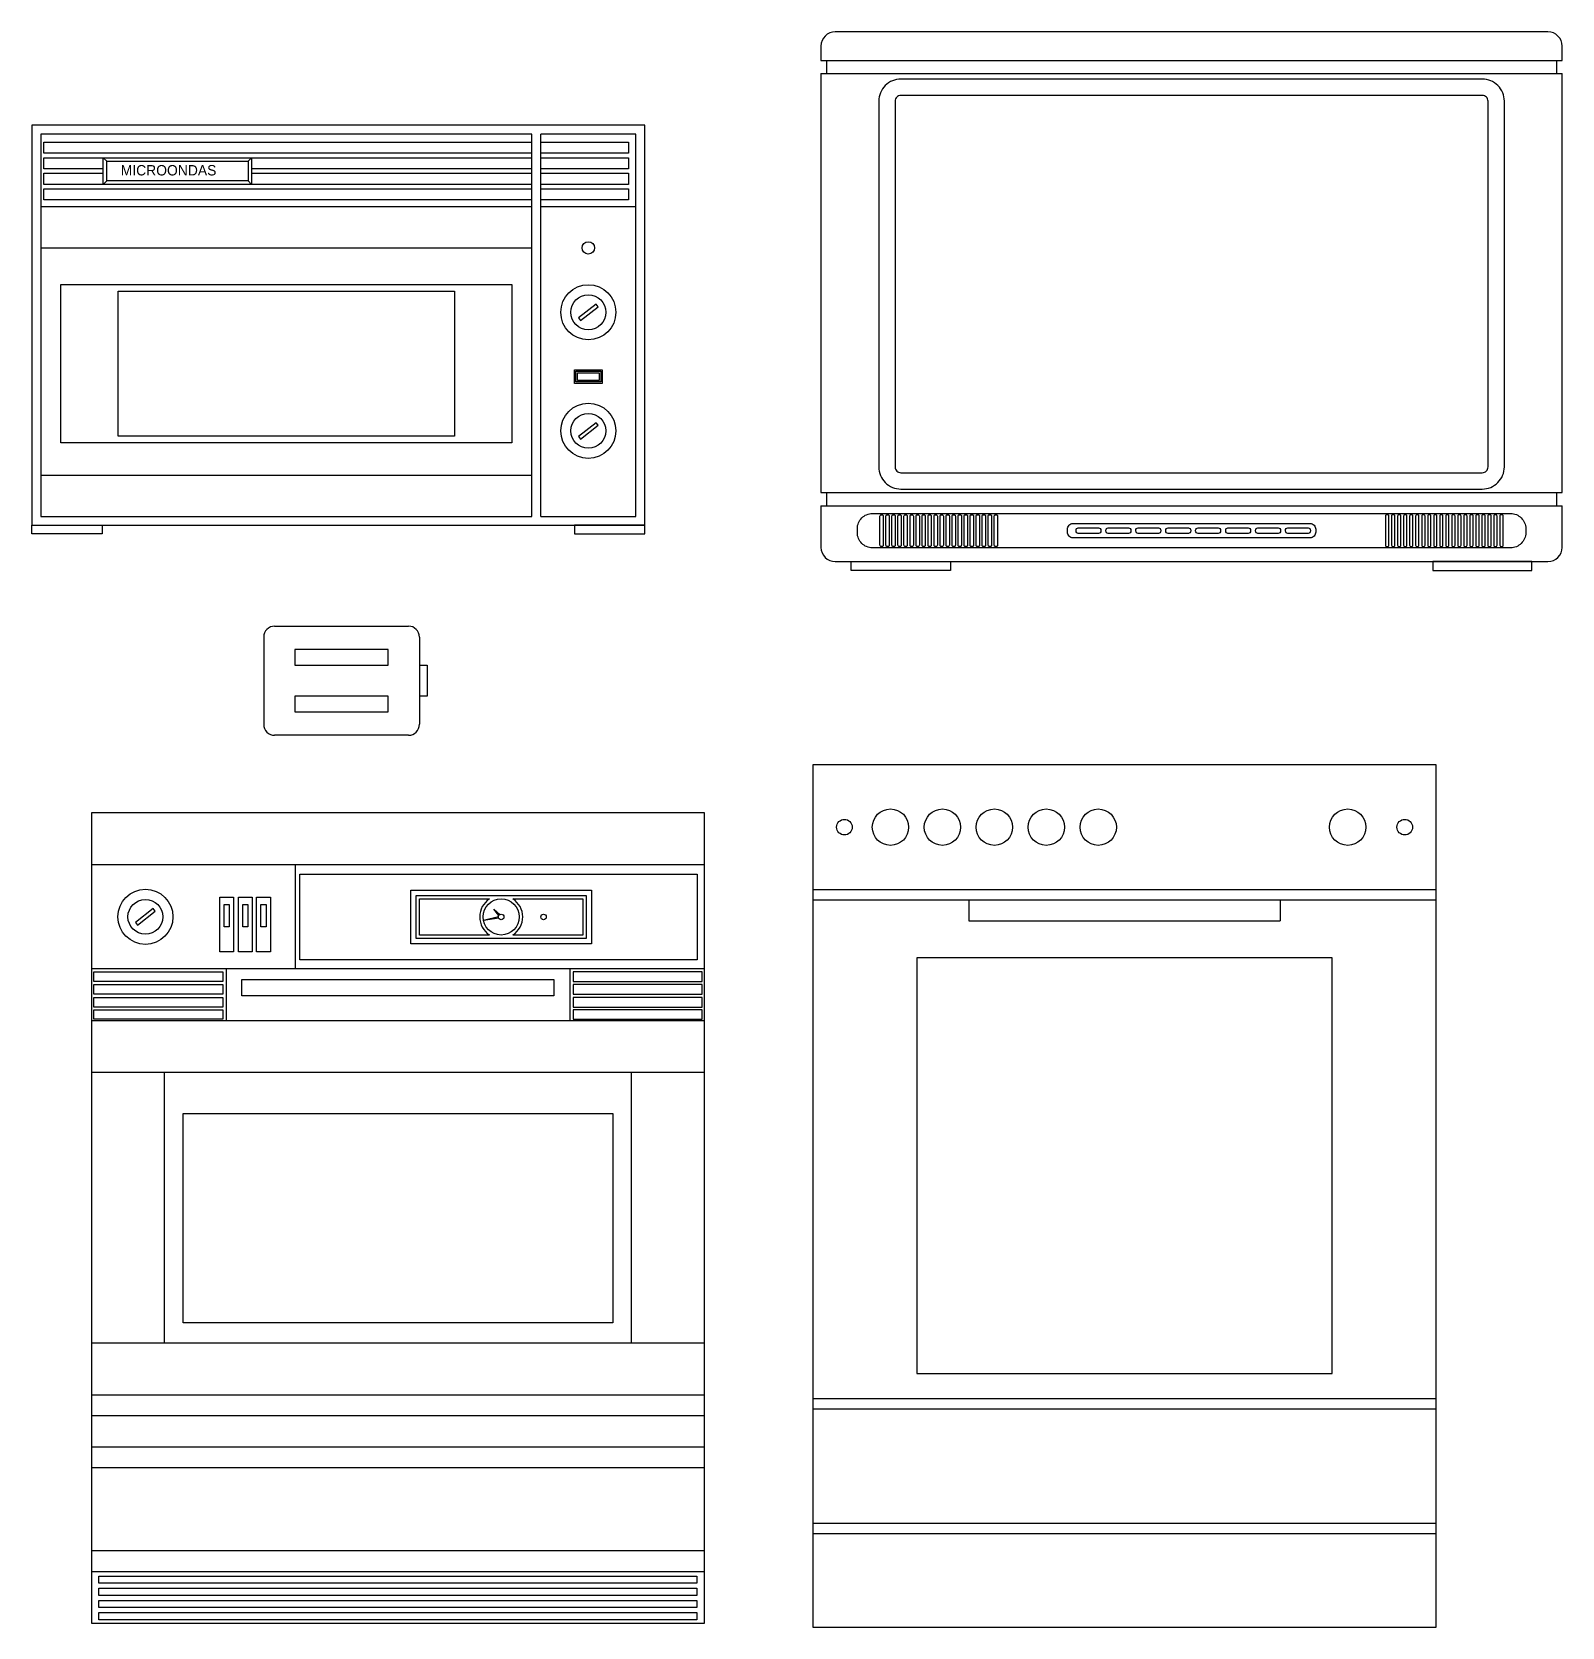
# Model space of a CAD drawing. Header units: millimetres. Extents: x 132.88 to 138.02, y 178.53 to 181.28.
# Drawn here: x 135.633 to 137.106, y 179.748 to 181.283 of the extents above; entities that cross this region are included whole.
import ezdxf

# ---------------------------------------------------------------- set-up
doc = ezdxf.new("R2010")
doc.units = ezdxf.units.MM

msp = doc.modelspace()

# ---------------------------------------------------------------- texts
at = {"insert": (135.7186, 181.155), "char_height": 0.01, "width": 0.108898, "attachment_point": 1}
msp.add_mtext('MICROONDAS', dxfattribs=at)

# ---------------------------------------------------------------- linework, layer by layer
for p, q in [((136.3928, 181.2556), (137.1063, 181.2556)), ((136.3928, 181.243), (137.1063, 181.243)), ((136.2231, 181.1933), (135.6331, 181.1933)), ((135.6331, 181.1933), (135.6331, 180.8083)), ((136.1145, 181.1847), (135.6417, 181.1847)), ((135.6417, 181.1847), (135.6417, 180.8168)), ((136.1145, 180.8168), (136.1145, 181.1847)), ((136.1231, 180.8168), (136.1231, 181.1847)), ((136.2145, 181.1847), (136.1231, 181.1847)), ((136.2145, 180.8168), (136.2145, 181.1847)), ((136.2231, 180.8083), (136.2231, 181.1933)), ((135.7017, 181.1621), (135.7051, 181.1587)), ((135.8412, 181.1587), (135.8446, 181.1621)), ((135.7051, 181.1398), (135.7017, 181.1364)), ((135.8412, 181.1398), (135.8446, 181.1364)), ((136.1145, 181.1147), (135.6417, 181.1147)), ((136.2145, 181.1147), (136.1231, 181.1147)), ((136.1145, 181.075), (135.6417, 181.075)), ((135.6417, 180.8565), (136.1145, 180.8565)), ((136.3928, 180.8397), (137.1063, 180.8397)), ((135.6417, 180.8168), (136.1145, 180.8168)), ((136.1231, 180.8168), (136.2145, 180.8168)), ((136.3928, 180.8271), (137.1063, 180.8271)), ((135.6331, 180.8083), (136.2231, 180.8083)), ((135.8668, 180.7112), (135.9957, 180.7112)), ((135.8563, 180.7007), (135.8563, 180.6167)), ((136.0062, 180.7007), (136.0062, 180.6167)), ((135.8863, 180.6887), (135.8863, 180.6737)), ((135.9762, 180.6887), (135.8863, 180.6887)), ((135.9762, 180.6737), (135.9762, 180.6887)), ((135.8863, 180.6737), (135.9762, 180.6737)), ((136.0062, 180.6737), (136.0138, 180.6737)), ((136.0138, 180.6737), (136.0138, 180.6437)), ((135.8863, 180.6437), (135.8863, 180.6287)), ((135.9762, 180.6437), (135.8863, 180.6437)), ((135.9762, 180.6287), (135.9762, 180.6437)), ((136.0138, 180.6437), (136.0062, 180.6437)), ((135.8863, 180.6287), (135.9762, 180.6287)), ((135.9957, 180.6062), (135.8668, 180.6062)), ((136.2805, 180.5314), (135.6905, 180.5314)), ((135.6905, 180.5314), (135.6905, 179.7514)), ((136.2805, 179.7514), (136.2805, 180.5314)), ((136.2805, 180.4814), (135.6905, 180.4814)), ((135.8866, 180.4814), (135.8866, 180.3814)), ((136.385, 180.4577), (136.985, 180.4577)), ((136.385, 180.4477), (136.985, 180.4477)), ((136.535, 180.4477), (136.535, 180.4277)), ((136.835, 180.4477), (136.835, 180.4277)), ((136.0823, 180.4315), (136.0679, 180.428)), ((136.0827, 180.4328), (136.0778, 180.4389)), ((136.0836, 180.4336), (136.0778, 180.4389)), ((136.0825, 180.4302), (136.0679, 180.428)), ((136.535, 180.4277), (136.835, 180.4277)), ((136.2805, 180.3814), (135.6905, 180.3814)), ((135.82, 180.3814), (135.82, 180.3314)), ((136.151, 180.3814), (136.151, 180.3314)), ((136.2805, 180.3314), (135.6905, 180.3314)), ((136.2805, 180.2814), (135.6905, 180.2814)), ((135.7605, 180.2814), (135.7605, 180.0214)), ((136.2105, 180.0214), (136.2105, 180.2814)), ((135.6905, 180.0214), (136.2805, 180.0214)), ((135.6905, 179.9714), (136.2805, 179.9714)), ((136.385, 179.9677), (136.985, 179.9677)), ((136.385, 179.9577), (136.985, 179.9577)), ((135.6905, 179.9514), (136.2805, 179.9514)), ((135.6905, 179.9214), (136.2805, 179.9214)), ((135.6905, 179.9014), (136.2805, 179.9014)), ((136.385, 179.8477), (136.985, 179.8477)), ((136.385, 179.8377), (136.985, 179.8377)), ((135.6905, 179.8214), (136.2805, 179.8214)), ((135.6905, 179.8014), (136.2805, 179.8014)), ((135.6905, 179.7514), (136.2805, 179.7514))]:
    msp.add_line(p, q)
for points in [[(137.1063, 181.2556), (137.1063, 181.2696, 0.414214), (137.0927, 181.2832), (136.4064, 181.2832, 0.414214), (136.3928, 181.2696), (136.3928, 181.2556, 0.414214)], [(136.3928, 181.243), (136.3928, 180.8397, 0.414214)], [(137.1063, 180.8397), (137.1063, 181.243, 0.414214)], [(136.3928, 180.8271), (136.3928, 180.787, 0.414214), (136.4064, 180.7734)], [(136.4064, 180.7734), (137.0927, 180.7734, 0.414214), (137.1063, 180.787), (137.1063, 180.8271, 0.414214)]]:
    msp.add_lwpolyline(points, format="xyb")
for points in [[(136.398, 181.2556), (136.398, 181.243)], [(137.1011, 181.243), (137.1011, 181.2556)], [(136.1145, 181.1664), (135.6445, 181.1664), (135.6445, 181.1771)], [(135.6445, 181.1771), (136.1145, 181.1771)], [(136.1231, 181.1771), (136.2075, 181.1771), (136.2075, 181.1664), (136.1231, 181.1664)], [(135.6445, 181.1621), (135.7017, 181.1621)], [(135.7017, 181.1514), (135.6445, 181.1514), (135.6445, 181.1621)], [(135.8446, 181.1621), (136.1145, 181.1621)], [(136.1231, 181.1621), (136.2075, 181.1621), (136.2075, 181.1514), (136.1231, 181.1514)], [(135.7017, 181.1364), (135.6445, 181.1364), (135.6445, 181.1471)], [(135.6445, 181.1471), (135.7017, 181.1471)], [(136.1145, 181.1514), (135.8446, 181.1514)], [(135.8446, 181.1471), (136.1145, 181.1471)], [(136.1231, 181.1471), (136.2075, 181.1471), (136.2075, 181.1364), (136.1231, 181.1364)], [(136.1145, 181.1214), (135.6445, 181.1214), (135.6445, 181.1321)], [(135.6445, 181.1321), (136.1145, 181.1321)], [(136.1145, 181.1364), (135.8446, 181.1364)], [(136.1231, 181.1321), (136.2075, 181.1321), (136.2075, 181.1214), (136.1231, 181.1214)], [(136.398, 180.8397), (136.398, 180.8271)], [(137.1011, 180.8271), (137.1011, 180.8397)], [(136.0063, 180.4487), (136.0737, 180.4487)], [(136.0737, 180.4139), (136.0063, 180.4139), (136.0063, 180.4487)], [(136.0961, 180.4487), (136.1635, 180.4487), (136.1635, 180.4139), (136.0961, 180.4139)]]:
    msp.add_lwpolyline(points)
for points in [[(136.4697, 180.8432), (137.0294, 180.8432, 0.414214), (137.0507, 180.8644), (137.0507, 181.2165, 0.414214), (137.0294, 181.2378), (136.4697, 181.2378, 0.414214), (136.4484, 181.2165), (136.4484, 180.8644, 0.414214)], [(136.4697, 180.8589), (137.0294, 180.8589, 0.414214), (137.035, 180.8644), (137.035, 181.2165, 0.414214), (137.0294, 181.2221), (136.4697, 181.2221, 0.414214), (136.4641, 181.2165), (136.4641, 180.8644, 0.414214)], [(136.4423, 180.8196), (137.0567, 180.8196, -0.414214), (137.0713, 180.8051), (137.0713, 180.8011, -0.414214), (137.0567, 180.7866), (136.4423, 180.7866, -0.414214), (136.4278, 180.8011), (136.4278, 180.8051, -0.414214)], [(136.4508, 180.8184), (136.4515, 180.8184, -0.414214), (136.4527, 180.8172), (136.4527, 180.789, -0.414214), (136.4515, 180.7879), (136.4508, 180.7879, -0.414214), (136.4496, 180.789), (136.4496, 180.8172, -0.414214)], [(136.4565, 180.8184), (136.4573, 180.8184, -0.414214), (136.4585, 180.8172), (136.4585, 180.789, -0.414214), (136.4573, 180.7879), (136.4565, 180.7879, -0.414214), (136.4553, 180.789), (136.4553, 180.8172, -0.414214)], [(136.4623, 180.8184), (136.4631, 180.8184, -0.414214), (136.4643, 180.8172), (136.4643, 180.789, -0.414214), (136.4631, 180.7879), (136.4623, 180.7879, -0.414214), (136.4611, 180.789), (136.4611, 180.8172, -0.414214)], [(136.4681, 180.8184), (136.4689, 180.8184, -0.414214), (136.4701, 180.8172), (136.4701, 180.789, -0.414214), (136.4689, 180.7879), (136.4681, 180.7879, -0.414214), (136.4669, 180.789), (136.4669, 180.8172, -0.414214)], [(136.4739, 180.8184), (136.4747, 180.8184, -0.414214), (136.4759, 180.8172), (136.4759, 180.789, -0.414214), (136.4747, 180.7879), (136.4739, 180.7879, -0.414214), (136.4727, 180.789), (136.4727, 180.8172, -0.414214)], [(136.4797, 180.8184), (136.4805, 180.8184, -0.414214), (136.4817, 180.8172), (136.4817, 180.789, -0.414214), (136.4805, 180.7879), (136.4797, 180.7879, -0.414214), (136.4785, 180.789), (136.4785, 180.8172, -0.414214)], [(136.4855, 180.8184), (136.4863, 180.8184, -0.414214), (136.4875, 180.8172), (136.4875, 180.789, -0.414214), (136.4863, 180.7879), (136.4855, 180.7879, -0.414214), (136.4843, 180.789), (136.4843, 180.8172, -0.414214)], [(136.4913, 180.8184), (136.4921, 180.8184, -0.414214), (136.4932, 180.8172), (136.4932, 180.789, -0.414214), (136.4921, 180.7879), (136.4913, 180.7879, -0.414214), (136.4901, 180.789), (136.4901, 180.8172, -0.414214)], [(136.4971, 180.8184), (136.4978, 180.8184, -0.414214), (136.499, 180.8172), (136.499, 180.789, -0.414214), (136.4978, 180.7879), (136.4971, 180.7879, -0.414214), (136.4959, 180.789), (136.4959, 180.8172, -0.414214)], [(136.5029, 180.8184), (136.5036, 180.8184, -0.414214), (136.5048, 180.8172), (136.5048, 180.789, -0.414214), (136.5036, 180.7879), (136.5029, 180.7879, -0.414214), (136.5017, 180.789), (136.5017, 180.8172, -0.414214)], [(136.5087, 180.8184), (136.5094, 180.8184, -0.414214), (136.5106, 180.8172), (136.5106, 180.789, -0.414214), (136.5094, 180.7879), (136.5087, 180.7879, -0.414214), (136.5075, 180.789), (136.5075, 180.8172, -0.414214)], [(136.5145, 180.8184), (136.5152, 180.8184, -0.414214), (136.5164, 180.8172), (136.5164, 180.789, -0.414214), (136.5152, 180.7879), (136.5145, 180.7879, -0.414214), (136.5133, 180.789), (136.5133, 180.8172, -0.414214)], [(136.5202, 180.8184), (136.521, 180.8184, -0.414214), (136.5222, 180.8172), (136.5222, 180.789, -0.414214), (136.521, 180.7879), (136.5202, 180.7879, -0.414214), (136.519, 180.789), (136.519, 180.8172, -0.414214)], [(136.526, 180.8184), (136.5268, 180.8184, -0.414214), (136.528, 180.8172), (136.528, 180.789, -0.414214), (136.5268, 180.7879), (136.526, 180.7879, -0.414214), (136.5248, 180.789), (136.5248, 180.8172, -0.414214)], [(136.5318, 180.8184), (136.5326, 180.8184, -0.414214), (136.5338, 180.8172), (136.5338, 180.789, -0.414214), (136.5326, 180.7879), (136.5318, 180.7879, -0.414214), (136.5306, 180.789), (136.5306, 180.8172, -0.414214)], [(136.5376, 180.8184), (136.5384, 180.8184, -0.414214), (136.5396, 180.8172), (136.5396, 180.789, -0.414214), (136.5384, 180.7879), (136.5376, 180.7879, -0.414214), (136.5364, 180.789), (136.5364, 180.8172, -0.414214)], [(136.5434, 180.8184), (136.5442, 180.8184, -0.414214), (136.5454, 180.8172), (136.5454, 180.789, -0.414214), (136.5442, 180.7879), (136.5434, 180.7879, -0.414214), (136.5422, 180.789), (136.5422, 180.8172, -0.414214)], [(136.5492, 180.8184), (136.55, 180.8184, -0.414214), (136.5512, 180.8172), (136.5512, 180.789, -0.414214), (136.55, 180.7879), (136.5492, 180.7879, -0.414214), (136.548, 180.789), (136.548, 180.8172, -0.414214)], [(136.555, 180.8184), (136.5558, 180.8184, -0.414214), (136.5569, 180.8172), (136.5569, 180.789, -0.414214), (136.5558, 180.7879), (136.555, 180.7879, -0.414214), (136.5538, 180.789), (136.5538, 180.8172, -0.414214)], [(136.5608, 180.8184), (136.5615, 180.8184, -0.414214), (136.5627, 180.8172), (136.5627, 180.789, -0.414214), (136.5615, 180.7879), (136.5608, 180.7879, -0.414214), (136.5596, 180.789), (136.5596, 180.8172, -0.414214)], [(136.9383, 180.8184), (136.9375, 180.8184, 0.414214), (136.9363, 180.8172), (136.9363, 180.789, 0.414214), (136.9375, 180.7879), (136.9383, 180.7879, 0.414214), (136.9395, 180.789), (136.9395, 180.8172, 0.414214)], [(136.9441, 180.8184), (136.9433, 180.8184, 0.414214), (136.9421, 180.8172), (136.9421, 180.789, 0.414214), (136.9433, 180.7879), (136.9441, 180.7879, 0.414214), (136.9453, 180.789), (136.9453, 180.8172, 0.414214)], [(136.9499, 180.8184), (136.9491, 180.8184, 0.414214), (136.9479, 180.8172), (136.9479, 180.789, 0.414214), (136.9491, 180.7879), (136.9499, 180.7879, 0.414214), (136.9511, 180.789), (136.9511, 180.8172, 0.414214)], [(136.9557, 180.8184), (136.9549, 180.8184, 0.414214), (136.9537, 180.8172), (136.9537, 180.789, 0.414214), (136.9549, 180.7879), (136.9557, 180.7879, 0.414214), (136.9569, 180.789), (136.9569, 180.8172, 0.414214)], [(136.9615, 180.8184), (136.9607, 180.8184, 0.414214), (136.9595, 180.8172), (136.9595, 180.789, 0.414214), (136.9607, 180.7879), (136.9615, 180.7879, 0.414214), (136.9627, 180.789), (136.9627, 180.8172, 0.414214)], [(136.9673, 180.8184), (136.9665, 180.8184, 0.414214), (136.9653, 180.8172), (136.9653, 180.789, 0.414214), (136.9665, 180.7879), (136.9673, 180.7879, 0.414214), (136.9685, 180.789), (136.9685, 180.8172, 0.414214)], [(136.9731, 180.8184), (136.9723, 180.8184, 0.414214), (136.9711, 180.8172), (136.9711, 180.789, 0.414214), (136.9723, 180.7879), (136.9731, 180.7879, 0.414214), (136.9743, 180.789), (136.9743, 180.8172, 0.414214)], [(136.9788, 180.8184), (136.9781, 180.8184, 0.414214), (136.9769, 180.8172), (136.9769, 180.789, 0.414214), (136.9781, 180.7879), (136.9788, 180.7879, 0.414214), (136.98, 180.789), (136.98, 180.8172, 0.414214)], [(136.9846, 180.8184), (136.9839, 180.8184, 0.414214), (136.9827, 180.8172), (136.9827, 180.789, 0.414214), (136.9839, 180.7879), (136.9846, 180.7879, 0.414214), (136.9858, 180.789), (136.9858, 180.8172, 0.414214)], [(136.9904, 180.8184), (136.9897, 180.8184, 0.414214), (136.9885, 180.8172), (136.9885, 180.789, 0.414214), (136.9897, 180.7879), (136.9904, 180.7879, 0.414214), (136.9916, 180.789), (136.9916, 180.8172, 0.414214)], [(136.9962, 180.8184), (136.9955, 180.8184, 0.414214), (136.9943, 180.8172), (136.9943, 180.789, 0.414214), (136.9955, 180.7879), (136.9962, 180.7879, 0.414214), (136.9974, 180.789), (136.9974, 180.8172, 0.414214)], [(137.002, 180.8184), (137.0012, 180.8184, 0.414214), (137, 180.8172), (137, 180.789, 0.414214), (137.0012, 180.7879), (137.002, 180.7879, 0.414214), (137.0032, 180.789), (137.0032, 180.8172, 0.414214)], [(137.0078, 180.8184), (137.007, 180.8184, 0.414214), (137.0058, 180.8172), (137.0058, 180.789, 0.414214), (137.007, 180.7879), (137.0078, 180.7879, 0.414214), (137.009, 180.789), (137.009, 180.8172, 0.414214)], [(137.0136, 180.8184), (137.0128, 180.8184, 0.414214), (137.0116, 180.8172), (137.0116, 180.789, 0.414214), (137.0128, 180.7879), (137.0136, 180.7879, 0.414214), (137.0148, 180.789), (137.0148, 180.8172, 0.414214)], [(137.0194, 180.8184), (137.0186, 180.8184, 0.414214), (137.0174, 180.8172), (137.0174, 180.789, 0.414214), (137.0186, 180.7879), (137.0194, 180.7879, 0.414214), (137.0206, 180.789), (137.0206, 180.8172, 0.414214)], [(137.0252, 180.8184), (137.0244, 180.8184, 0.414214), (137.0232, 180.8172), (137.0232, 180.789, 0.414214), (137.0244, 180.7879), (137.0252, 180.7879, 0.414214), (137.0264, 180.789), (137.0264, 180.8172, 0.414214)], [(137.031, 180.8184), (137.0302, 180.8184, 0.414214), (137.029, 180.8172), (137.029, 180.789, 0.414214), (137.0302, 180.7879), (137.031, 180.7879, 0.414214), (137.0322, 180.789), (137.0322, 180.8172, 0.414214)], [(137.0368, 180.8184), (137.036, 180.8184, 0.414214), (137.0348, 180.8172), (137.0348, 180.789, 0.414214), (137.036, 180.7879), (137.0368, 180.7879, 0.414214), (137.038, 180.789), (137.038, 180.8172, 0.414214)], [(137.0425, 180.8184), (137.0418, 180.8184, 0.414214), (137.0406, 180.8172), (137.0406, 180.789, 0.414214), (137.0418, 180.7879), (137.0425, 180.7879, 0.414214), (137.0437, 180.789), (137.0437, 180.8172, 0.414214)], [(137.0483, 180.8184), (137.0476, 180.8184, 0.414214), (137.0464, 180.8172), (137.0464, 180.789, 0.414214), (137.0476, 180.7879), (137.0483, 180.7879, 0.414214), (137.0495, 180.789), (137.0495, 180.8172, 0.414214)], [(136.6355, 180.81), (136.8636, 180.81, -0.414214), (136.8691, 180.8045), (136.8691, 180.8017, -0.414214), (136.8636, 180.7962), (136.6355, 180.7962, -0.414214), (136.63, 180.8017), (136.63, 180.8045, -0.414214)], [(136.6405, 180.8058), (136.66, 180.8058, -0.414214), (136.6623, 180.8035), (136.6623, 180.8027, -0.414214), (136.66, 180.8005), (136.6405, 180.8005, -0.414214), (136.6383, 180.8027), (136.6383, 180.8035, -0.414214)], [(136.6693, 180.8058), (136.6889, 180.8058, -0.414214), (136.6911, 180.8035), (136.6911, 180.8027, -0.414214), (136.6889, 180.8005), (136.6693, 180.8005, -0.414214), (136.6671, 180.8027), (136.6671, 180.8035, -0.414214)], [(136.6981, 180.8058), (136.7177, 180.8058, -0.414214), (136.7199, 180.8035), (136.7199, 180.8027, -0.414214), (136.7177, 180.8005), (136.6981, 180.8005, -0.414214), (136.6959, 180.8027), (136.6959, 180.8035, -0.414214)], [(136.7269, 180.8058), (136.7465, 180.8058, -0.414214), (136.7487, 180.8035), (136.7487, 180.8027, -0.414214), (136.7465, 180.8005), (136.7269, 180.8005, -0.414214), (136.7247, 180.8027), (136.7247, 180.8035, -0.414214)], [(136.7558, 180.8058), (136.7753, 180.8058, -0.414214), (136.7775, 180.8035), (136.7775, 180.8027, -0.414214), (136.7753, 180.8005), (136.7558, 180.8005, -0.414214), (136.7535, 180.8027), (136.7535, 180.8035, -0.414214)], [(136.7846, 180.8058), (136.8041, 180.8058, -0.414214), (136.8064, 180.8035), (136.8064, 180.8027, -0.414214), (136.8041, 180.8005), (136.7846, 180.8005, -0.414214), (136.7824, 180.8027), (136.7824, 180.8035, -0.414214)], [(136.8134, 180.8058), (136.833, 180.8058, -0.414214), (136.8352, 180.8035), (136.8352, 180.8027, -0.414214), (136.833, 180.8005), (136.8134, 180.8005, -0.414214), (136.8112, 180.8027), (136.8112, 180.8035, -0.414214)], [(136.8422, 180.8058), (136.8618, 180.8058, -0.414214), (136.864, 180.8035), (136.864, 180.8027, -0.414214), (136.8618, 180.8005), (136.8422, 180.8005, -0.414214), (136.84, 180.8027), (136.84, 180.8035, -0.414214)]]:
    msp.add_lwpolyline(points, format="xyb", close=True)
for points in [[(135.7017, 181.1621), (135.8446, 181.1621), (135.8446, 181.1364), (135.7017, 181.1364)], [(135.7051, 181.1587), (135.8412, 181.1587), (135.8412, 181.1398), (135.7051, 181.1398)], [(135.6609, 181.0399), (136.0953, 181.0399), (136.0953, 180.8877), (135.6609, 180.8877)], [(135.7162, 181.0335), (136.04, 181.0335), (136.04, 180.8941), (135.7162, 180.8941)], [(136.1593, 181.008), (136.1613, 181.0055), (136.1783, 181.0187), (136.1763, 181.0212)], [(136.1554, 180.958), (136.1822, 180.958), (136.1822, 180.9447), (136.1554, 180.9447)], [(136.1569, 180.9566), (136.1807, 180.9566), (136.1807, 180.9462), (136.1569, 180.9462)], [(136.1584, 180.9551), (136.1793, 180.9551), (136.1793, 180.9477), (136.1584, 180.9477)], [(136.1593, 180.8938), (136.1613, 180.8913), (136.1783, 180.9045), (136.1763, 180.907)], [(135.6331, 180.8083), (135.7006, 180.8083), (135.7006, 180.7999), (135.6331, 180.7999)], [(136.2231, 180.8083), (136.1556, 180.8083), (136.1556, 180.7999), (136.2231, 180.7999)], [(136.422, 180.7734), (136.5174, 180.7734), (136.5174, 180.7647), (136.422, 180.7647)], [(137.0771, 180.7734), (136.9817, 180.7734), (136.9817, 180.7647), (137.0771, 180.7647)], [(136.385, 179.7477), (136.985, 179.7477), (136.985, 180.5777), (136.385, 180.5777)], [(135.891, 180.4726), (136.2736, 180.4726), (136.2736, 180.39), (135.891, 180.39)], [(135.8139, 180.4504), (135.8273, 180.4504), (135.8273, 180.3978), (135.8139, 180.3978)], [(135.8319, 180.4504), (135.8453, 180.4504), (135.8453, 180.3978), (135.8319, 180.3978)], [(135.8494, 180.4504), (135.8627, 180.4504), (135.8627, 180.3978), (135.8494, 180.3978)], [(135.9979, 180.4571), (136.1719, 180.4571), (136.1719, 180.4055), (135.9979, 180.4055)], [(136.003, 180.452), (136.1668, 180.452), (136.1668, 180.4106), (136.003, 180.4106)], [(135.7329, 180.426), (135.7349, 180.4235), (135.7519, 180.4368), (135.7499, 180.4393)], [(135.8181, 180.4434), (135.8231, 180.4434), (135.8231, 180.4217), (135.8181, 180.4217)], [(135.8361, 180.4434), (135.8411, 180.4434), (135.8411, 180.4217), (135.8361, 180.4217)], [(135.8535, 180.4434), (135.8586, 180.4434), (135.8586, 180.4217), (135.8535, 180.4217)], [(136.485, 179.9919), (136.885, 179.9919), (136.885, 180.3919), (136.485, 180.3919)], [(135.6927, 180.3783), (135.8168, 180.3783), (135.8168, 180.3691), (135.6927, 180.3691)], [(135.8353, 180.371), (136.1357, 180.371), (136.1357, 180.3555), (135.8353, 180.3555)], [(136.2783, 180.3783), (136.1542, 180.3783), (136.1542, 180.3691), (136.2783, 180.3691)], [(135.6927, 180.3662), (135.8168, 180.3662), (135.8168, 180.3571), (135.6927, 180.3571)], [(136.2783, 180.3662), (136.1542, 180.3662), (136.1542, 180.3571), (136.2783, 180.3571)], [(135.6927, 180.3536), (135.8168, 180.3536), (135.8168, 180.3445), (135.6927, 180.3445)], [(135.6927, 180.342), (135.8168, 180.342), (135.8168, 180.3328), (135.6927, 180.3328)], [(136.2783, 180.3536), (136.1542, 180.3536), (136.1542, 180.3445), (136.2783, 180.3445)], [(136.2783, 180.342), (136.1542, 180.342), (136.1542, 180.3328), (136.2783, 180.3328)], [(135.7787, 180.2422), (136.1923, 180.2422), (136.1923, 180.0406), (135.7787, 180.0406)], [(135.6977, 179.7969), (136.2733, 179.7969), (136.2733, 179.7901), (135.6977, 179.7901)], [(135.6977, 179.7852), (136.2733, 179.7852), (136.2733, 179.7783), (135.6977, 179.7783)], [(135.6977, 179.7734), (136.2733, 179.7734), (136.2733, 179.7665), (135.6977, 179.7665)], [(135.6977, 179.7617), (136.2733, 179.7617), (136.2733, 179.7548), (135.6977, 179.7548)]]:
    msp.add_lwpolyline(points, close=True)
for centre, radius in [((136.1688, 181.0753), 0.00597), ((136.1688, 181.0133), 0.0265), ((136.1688, 181.0133), 0.0168), ((136.1688, 180.8992), 0.0265), ((136.1688, 180.8992), 0.0168), ((136.4153, 180.5177), 0.0075), ((136.4597, 180.5177), 0.0175), ((136.5097, 180.5177), 0.0175), ((136.5597, 180.5177), 0.0175), ((136.6097, 180.5177), 0.0175), ((136.6597, 180.5177), 0.0175), ((136.8999, 180.5177), 0.0175), ((136.9548, 180.5177), 0.0075), ((135.7424, 180.4314), 0.0265), ((135.7424, 180.4314), 0.0168), ((136.0849, 180.4313), 0.0174), ((136.0849, 180.4313), 0.00264), ((136.1257, 180.4313), 0.00264)]:
    msp.add_circle(centre, radius)
for centre, radius, start, end in [((135.8668, 180.7007), 0.0105, 90, 180), ((135.9957, 180.7007), 0.0105, 0, 90), ((135.8668, 180.6167), 0.0105, 180, 270), ((135.9957, 180.6167), 0.0105, 270, 0), ((136.0849, 180.4313), 0.0207, 122.8895, 237.1105), ((136.0849, 180.4313), 0.0207, 302.8895, 57.1105)]:
    msp.add_arc(centre, radius, start, end)

msp.set_redraw_order([(e.dxf.handle, doc.entitydb.next_handle()) for e in msp.query("TEXT MTEXT ATTDEF DIMENSION ARC_DIMENSION")])  # texts and dimensions are drawn at this point

doc.saveas('drawing.dxf')
